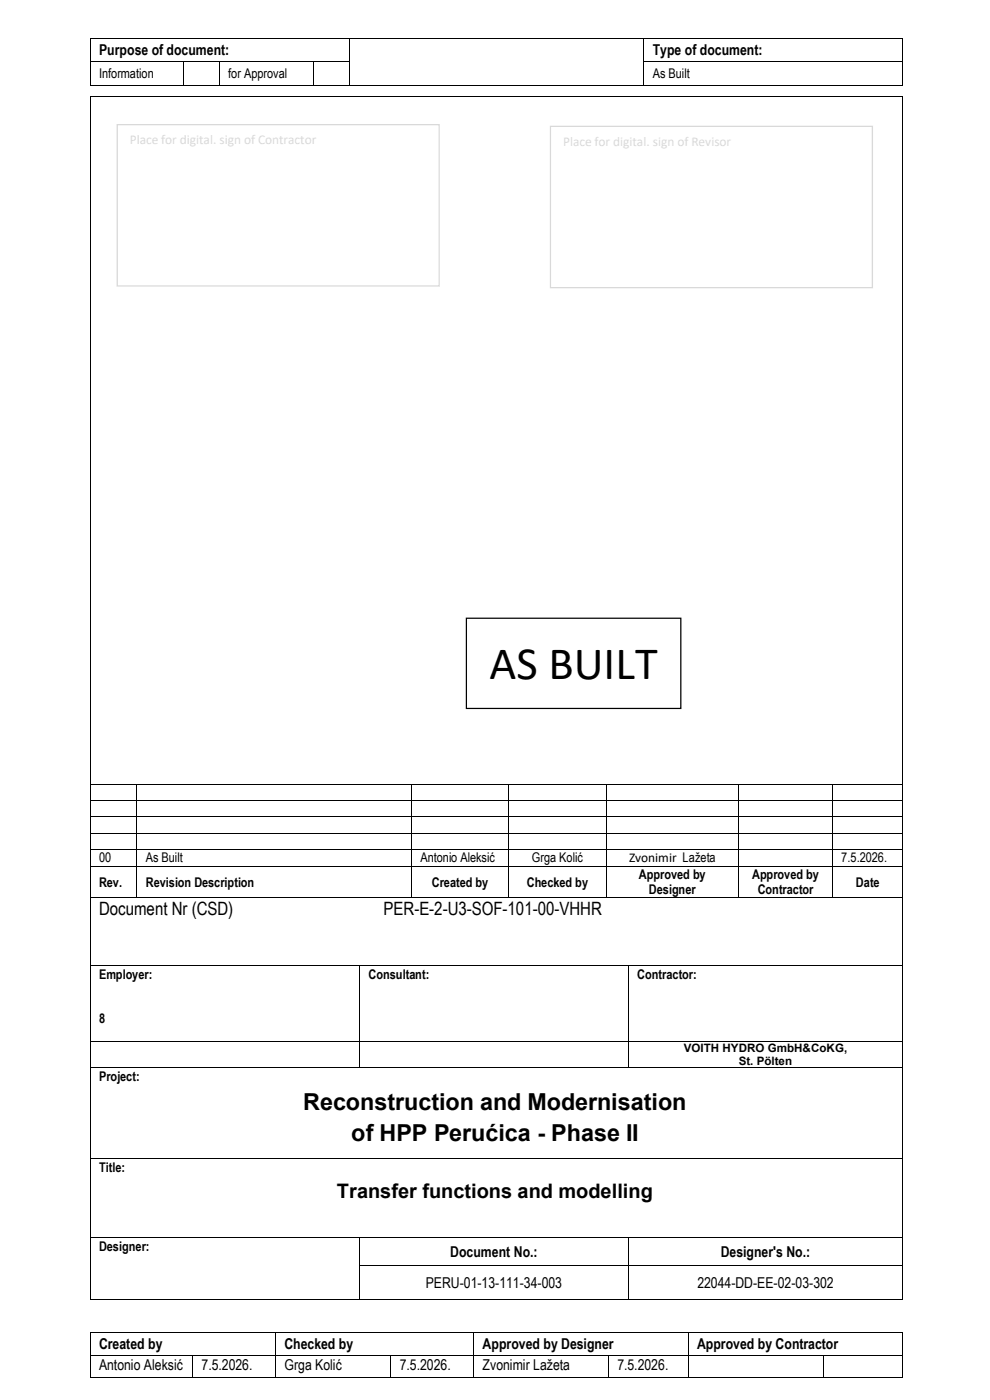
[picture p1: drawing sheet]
<svg xmlns="http://www.w3.org/2000/svg" width="210mm" height="297mm" viewBox="0 0 210 297" stroke-linecap="round" stroke-linejoin="round" font-family="sans-serif">
<defs><g id="words">
<text font-size="9.9" x="103.9" y="144.1">AS BUILT</text>
<g font-size="5">
<text x="64.3" y="235.4">Reconstruction and Modernisation</text>
<text x="74.5" y="242">of HPP Perućica - Phase II</text>
</g>
<text font-size="4.2" x="71.5" y="254.1">Transfer functions and modelling</text>
<g font-size="3.9">
<text x="21" y="194.2">Document Nr (CSD)</text>
<text x="81.4" y="194.2">PER-E-2-U3-SOF-101-00-VHHR</text>
</g>
<g font-size="3.2">
<text x="21" y="11.8">Purpose of document:</text>
<text x="138.5" y="11.8">Type of document:</text>
<text x="95.5" y="266.6">Document No.:</text>
<text x="152.9" y="266.6">Designer's No.:</text>
<text x="90.3" y="273.3">PERU-01-13-111-34-003</text>
<text x="147.9" y="273.3">22044-DD-EE-02-03-302</text>
<text x="21" y="286.2">Created by</text>
<text x="60.3" y="286.2">Checked by</text>
<text x="102.4" y="286.2">Approved by Designer</text>
<text x="147.9" y="286.2">Approved by Contractor</text>
<text x="21" y="290.6">Antonio Aleksić</text>
<text x="42.8" y="290.6">7.5.2026.</text>
<text x="60.3" y="290.6">Grga Kolić</text>
<text x="84.8" y="290.6">7.5.2026.</text>
<text x="102.4" y="290.6">Zvonimir Lažeta</text>
<text x="131" y="290.6">7.5.2026.</text>
</g>
<g font-size="2.8">
<text x="21" y="16.6">Information</text>
<text x="48.4" y="16.6">for Approval</text>
<text x="138.5" y="16.6">As Built</text>
<text x="21" y="182.9">00</text>
<text x="30.9" y="182.9">As Built</text>
<text x="89.2" y="182.9">Antonio Aleksić</text>
<text x="112.8" y="182.9">Grga Kolić</text>
<text x="133.5" y="182.9">Zvonimir Lažeta</text>
<text x="178.5" y="182.9">7.5.2026.</text>
<text x="21" y="188.1">Rev.</text>
<text x="30.9" y="188.1">Revision Description</text>
<text x="91.6" y="188.1">Created by</text>
<text x="111.7" y="188.1">Checked by</text>
<text x="135.5" y="186.5">Approved by</text>
<text x="137.7" y="189.7">Designer</text>
<text x="159.5" y="186.5">Approved by</text>
<text x="160.7" y="189.7">Contractor</text>
<text x="181.6" y="188.1">Date</text>
<text x="21" y="207.6">Employer:</text>
<text x="78.2" y="207.6">Consultant:</text>
<text x="135.2" y="207.6">Contractor:</text>
<text x="21" y="217">8</text>
<text x="21" y="229.3">Project:</text>
<text x="21" y="248.6">Title:</text>
<text x="21" y="265.3">Designer:</text>
</g>
<g font-size="2.5">
<text x="145.1" y="223.1">VOITH HYDRO GmbH&amp;CoKG,</text>
<text x="156.7" y="226">St. Pölten</text>
</g>
</g></defs>
<g fill="#000">
<path d="M19 8h.2v.2h-.2z" fill-rule="evenodd"/>
<path d="M19 8h.2v.2h-.2z" fill-rule="evenodd"/>
<path d="M19 13h.2v.2h-.2z" fill-rule="evenodd"/>
<path d="M19 18h.2v.2h-.2z" fill-rule="evenodd"/>
<path d="M19 18h.2v.2h-.2z" fill-rule="evenodd"/>
<path d="M38.9 13h.1v.2h-.1z" fill-rule="evenodd"/>
<path d="M38.9 18h.1v.2h-.1z" fill-rule="evenodd"/>
<path d="M46.4 13h.2v.2h-.2z" fill-rule="evenodd"/>
<path d="M46.4 18h.2v.2h-.2z" fill-rule="evenodd"/>
<path d="M66.5 13h.2v.2h-.2z" fill-rule="evenodd"/>
<path d="M66.5 18h.2v.2h-.2z" fill-rule="evenodd"/>
<path d="M74 8h.1v.2h-.1z" fill-rule="evenodd"/>
<path d="M74 13h.1v.2h-.1z" fill-rule="evenodd"/>
<path d="M74 18h.1v.2h-.1z" fill-rule="evenodd"/>
<path d="M136.5 8h.1v.2h-.1z" fill-rule="evenodd"/>
<path d="M136.5 13h.1v.2h-.1z" fill-rule="evenodd"/>
<path d="M136.5 18h.1v.2h-.1z" fill-rule="evenodd"/>
<path d="M191.5 8h.1v.2h-.1z" fill-rule="evenodd"/>
<path d="M191.5 8h.1v.2h-.1z" fill-rule="evenodd"/>
<path d="M191.5 13h.1v.2h-.1z" fill-rule="evenodd"/>
<path d="M191.5 18h.1v.2h-.1z" fill-rule="evenodd"/>
<path d="M191.5 18h.1v.2h-.1z" fill-rule="evenodd"/>
<path d="M19 20.3h.2v.2h-.2z" fill-rule="evenodd"/>
<path d="M19 20.3h.2v.2h-.2z" fill-rule="evenodd"/>
<path d="M191.5 20.3h.1v.2h-.1z" fill-rule="evenodd"/>
<path d="M191.5 20.3h.1v.2h-.1z" fill-rule="evenodd"/>
<path d="M19 166.4h.2v.2h-.2z" fill-rule="evenodd"/>
<path d="M19 169.8h.2v.2h-.2z" fill-rule="evenodd"/>
<path d="M19 173.2h.2v.2h-.2z" fill-rule="evenodd"/>
<path d="M19 176.6h.2v.2h-.2z" fill-rule="evenodd"/>
<path d="M28.9 166.4h.2v.2h-.2z" fill-rule="evenodd"/>
<path d="M28.9 169.8h.2v.2h-.2z" fill-rule="evenodd"/>
<path d="M28.9 173.2h.2v.2h-.2z" fill-rule="evenodd"/>
<path d="M28.9 176.6h.2v.2h-.2z" fill-rule="evenodd"/>
<path d="M87.2 166.4h.2v.2h-.2z" fill-rule="evenodd"/>
<path d="M87.2 169.8h.2v.2h-.2z" fill-rule="evenodd"/>
<path d="M87.2 173.2h.2v.2h-.2z" fill-rule="evenodd"/>
<path d="M87.2 176.6h.2v.2h-.2z" fill-rule="evenodd"/>
<path d="M107.8 166.4h.2v.2h-.2z" fill-rule="evenodd"/>
<path d="M107.8 169.8h.2v.2h-.2z" fill-rule="evenodd"/>
<path d="M107.8 173.2h.2v.2h-.2z" fill-rule="evenodd"/>
<path d="M107.8 176.6h.2v.2h-.2z" fill-rule="evenodd"/>
<path d="M128.5 166.4h.2v.2h-.2z" fill-rule="evenodd"/>
<path d="M128.5 169.8h.2v.2h-.2z" fill-rule="evenodd"/>
<path d="M128.5 173.2h.2v.2h-.2z" fill-rule="evenodd"/>
<path d="M128.5 176.6h.2v.2h-.2z" fill-rule="evenodd"/>
<path d="M156.6 166.4h.2v.2h-.2z" fill-rule="evenodd"/>
<path d="M156.6 169.8h.2v.2h-.2z" fill-rule="evenodd"/>
<path d="M156.6 173.2h.2v.2h-.2z" fill-rule="evenodd"/>
<path d="M156.6 176.6h.2v.2h-.2z" fill-rule="evenodd"/>
<path d="M176.5 166.4h.2v.2h-.2z" fill-rule="evenodd"/>
<path d="M176.5 169.8h.2v.2h-.2z" fill-rule="evenodd"/>
<path d="M176.5 173.2h.2v.2h-.2z" fill-rule="evenodd"/>
<path d="M176.5 176.6h.2v.2h-.2z" fill-rule="evenodd"/>
<path d="M191.5 166.4h.1v.2h-.1z" fill-rule="evenodd"/>
<path d="M191.5 169.8h.1v.2h-.1z" fill-rule="evenodd"/>
<path d="M191.5 173.2h.1v.2h-.1z" fill-rule="evenodd"/>
<path d="M191.5 176.6h.1v.2h-.1z" fill-rule="evenodd"/>
<path d="M19 180.1h.2v.1h-.2z" fill-rule="evenodd"/>
<path d="M19 183.7h.2v.1h-.2z" fill-rule="evenodd"/>
<path d="M19 190.3h.2v.2h-.2z" fill-rule="evenodd"/>
<path d="M28.9 180.1h.2v.1h-.2z" fill-rule="evenodd"/>
<path d="M28.9 183.7h.2v.1h-.2z" fill-rule="evenodd"/>
<path d="M28.9 190.3h.2v.2h-.2z" fill-rule="evenodd"/>
<path d="M87.2 180.1h.2v.1h-.2z" fill-rule="evenodd"/>
<path d="M87.2 183.7h.2v.1h-.2z" fill-rule="evenodd"/>
<path d="M87.2 190.3h.2v.2h-.2z" fill-rule="evenodd"/>
<path d="M107.8 180.1h.2v.1h-.2z" fill-rule="evenodd"/>
<path d="M107.8 183.7h.2v.1h-.2z" fill-rule="evenodd"/>
<path d="M107.8 190.3h.2v.2h-.2z" fill-rule="evenodd"/>
<path d="M128.5 180.1h.2v.1h-.2z" fill-rule="evenodd"/>
<path d="M128.5 183.7h.2v.1h-.2z" fill-rule="evenodd"/>
<path d="M128.5 190.3h.2v.2h-.2z" fill-rule="evenodd"/>
<path d="M156.6 180.1h.2v.1h-.2z" fill-rule="evenodd"/>
<path d="M156.6 183.7h.2v.1h-.2z" fill-rule="evenodd"/>
<path d="M156.6 190.3h.2v.2h-.2z" fill-rule="evenodd"/>
<path d="M176.5 180.1h.2v.1h-.2z" fill-rule="evenodd"/>
<path d="M176.5 183.7h.2v.1h-.2z" fill-rule="evenodd"/>
<path d="M176.5 190.3h.2v.2h-.2z" fill-rule="evenodd"/>
<path d="M191.5 180.1h.1v.1h-.1z" fill-rule="evenodd"/>
<path d="M191.5 183.7h.1v.1h-.1z" fill-rule="evenodd"/>
<path d="M191.5 190.3h.1v.2h-.1z" fill-rule="evenodd"/>
<path d="M19 204.8h.2v.2h-.2z" fill-rule="evenodd"/>
<path d="M19 204.8h.2v.2h-.2z" fill-rule="evenodd"/>
<path d="M76.2 204.8h.2v.2h-.2z" fill-rule="evenodd"/>
<path d="M133.2 204.8h.2v.2h-.2z" fill-rule="evenodd"/>
<path d="M191.5 204.8h.1v.2h-.1z" fill-rule="evenodd"/>
<path d="M191.5 204.8h.1v.2h-.1z" fill-rule="evenodd"/>
<path d="M19 220.9h.2v.2h-.2z" fill-rule="evenodd"/>
<path d="M19 220.9h.2v.2h-.2z" fill-rule="evenodd"/>
<path d="M19 226.5h.2v.1h-.2z" fill-rule="evenodd"/>
<path d="M76.2 226.5h.2v.1h-.2z" fill-rule="evenodd"/>
<path d="M133.2 226.5h.2v.1h-.2z" fill-rule="evenodd"/>
<path d="M191.5 220.9h.1v.2h-.1z" fill-rule="evenodd"/>
<path d="M191.5 220.9h.1v.2h-.1z" fill-rule="evenodd"/>
<path d="M191.5 226.5h.1v.1h-.1z" fill-rule="evenodd"/>
<path d="M19 245.8h.2v.1h-.2z" fill-rule="evenodd"/>
<path d="M191.5 245.8h.1v.1h-.1z" fill-rule="evenodd"/>
<path d="M19 262.5h.2v.2h-.2z" fill-rule="evenodd"/>
<path d="M19 268.4h.2v.2h-.2z" fill-rule="evenodd"/>
<path d="M19 275.6h.2v.2h-.2z" fill-rule="evenodd"/>
<path d="M19 275.6h.2v.2h-.2z" fill-rule="evenodd"/>
<path d="M76.2 262.5h.2v.2h-.2z" fill-rule="evenodd"/>
<path d="M76.2 268.4h.2v.2h-.2z" fill-rule="evenodd"/>
<path d="M76.2 275.6h.2v.2h-.2z" fill-rule="evenodd"/>
<path d="M133.2 262.5h.2v.2h-.2z" fill-rule="evenodd"/>
<path d="M133.2 268.4h.2v.2h-.2z" fill-rule="evenodd"/>
<path d="M133.2 275.6h.2v.2h-.2z" fill-rule="evenodd"/>
<path d="M191.5 262.5h.1v.2h-.1z" fill-rule="evenodd"/>
<path d="M191.5 268.4h.1v.2h-.1z" fill-rule="evenodd"/>
<path d="M191.5 275.6h.1v.2h-.1z" fill-rule="evenodd"/>
<path d="M191.5 275.6h.1v.2h-.1z" fill-rule="evenodd"/>
<path d="M19 282.5h.2v.2h-.2z" fill-rule="evenodd"/>
<path d="M19 282.5h.2v.2h-.2z" fill-rule="evenodd"/>
<path d="M19 287.4h.2v.2h-.2z" fill-rule="evenodd"/>
<path d="M19 292.1h.2v.2h-.2z" fill-rule="evenodd"/>
<path d="M19 292.1h.2v.2h-.2z" fill-rule="evenodd"/>
<path d="M40.8 287.4h.1v.2h-.1z" fill-rule="evenodd"/>
<path d="M40.8 292.1h.1v.2h-.1z" fill-rule="evenodd"/>
<path d="M58.4 282.5h.1v.2h-.1z" fill-rule="evenodd"/>
<path d="M58.4 287.4h.1v.2h-.1z" fill-rule="evenodd"/>
<path d="M58.4 292.1h.1v.2h-.1z" fill-rule="evenodd"/>
<path d="M82.8 287.4h.2v.2h-.2z" fill-rule="evenodd"/>
<path d="M82.8 292.1h.2v.2h-.2z" fill-rule="evenodd"/>
<path d="M100.4 282.5h.2v.2h-.2z" fill-rule="evenodd"/>
<path d="M100.4 287.4h.2v.2h-.2z" fill-rule="evenodd"/>
<path d="M100.4 292.1h.2v.2h-.2z" fill-rule="evenodd"/>
<path d="M129 287.4h.1v.2h-.1z" fill-rule="evenodd"/>
<path d="M129 292.1h.1v.2h-.1z" fill-rule="evenodd"/>
<path d="M145.9 282.5h.1v.2h-.1z" fill-rule="evenodd"/>
<path d="M145.9 287.4h.1v.2h-.1z" fill-rule="evenodd"/>
<path d="M145.9 292.1h.1v.2h-.1z" fill-rule="evenodd"/>
<path d="M174.5 287.4h.2v.2h-.2z" fill-rule="evenodd"/>
<path d="M174.5 292.1h.2v.2h-.2z" fill-rule="evenodd"/>
<path d="M191.5 282.5h.1v.2h-.1z" fill-rule="evenodd"/>
<path d="M191.5 282.5h.1v.2h-.1z" fill-rule="evenodd"/>
<path d="M191.5 287.4h.1v.2h-.1z" fill-rule="evenodd"/>
<path d="M191.5 292.1h.1v.2h-.1z" fill-rule="evenodd"/>
<path d="M191.5 292.1h.1v.2h-.1z" fill-rule="evenodd"/>
</g>
<g fill="none" stroke="#000" stroke-width=".21">
<path d="M19.1 8.2v4.8M19.1 13.2v4.8M19.2 8.1h54.8M19.2 13.1h19.7M19.2 18.1h19.7M39 13.2v4.8M39 13.1h7.4M39 18.1h7.4M46.5 13.2v4.8M46.6 13.1h19.9M46.6 18.1h19.9M66.6 13.2v4.8"/>
<path d="M66.7 13.1h7.3M66.7 18.1h7.3M74.1 8.2v4.8M74.1 13.2v4.8M74.1 8.1h62.4M74.1 18.1h62.4M136.6 8.2v4.8M136.6 13.2v4.8M136.6 8.1h54.9M136.6 13.1h54.9M136.6 18.1h54.9M191.6 8.2v4.8"/>
<path d="M191.6 13.2v4.8M19.1 20.5v145.9M19.2 20.4h172.3M191.6 20.5v145.9M19.1 166.6v3.2M19.1 170v3.2M19.1 173.4v3.2M19.1 176.8v3.3M19.2 166.5h9.7M19.2 169.9h9.7M19.2 173.3h9.7M19.2 176.7h9.7"/>
<path d="M29 166.6v3.2M29 170v3.2M29 173.4v3.2M29 176.8v3.3M29.1 166.5h58.1M29.1 169.9h58.1M29.1 173.3h58.1M29.1 176.7h58.1M87.3 166.6v3.2M87.3 170v3.2M87.3 173.4v3.2M87.3 176.8v3.3"/>
<path d="M87.4 166.5h20.4M87.4 169.9h20.4M87.4 173.3h20.4M87.4 176.7h20.4M107.9 166.6v3.2M107.9 170v3.2M107.9 173.4v3.2M107.9 176.8v3.3M108 166.5h20.5M108 169.9h20.5M108 173.3h20.5M108 176.7h20.5"/>
<path d="M128.6 166.6v3.2M128.6 170v3.2M128.6 173.4v3.2M128.6 176.8v3.3M128.7 166.5h27.9M128.7 169.9h27.9M128.7 173.3h27.9M128.7 176.7h27.9M156.7 166.6v3.2M156.7 170v3.2M156.7 173.4v3.2M156.7 176.8v3.3"/>
<path d="M156.8 166.5h19.7M156.8 169.9h19.7M156.8 173.3h19.7M156.8 176.7h19.7M176.6 166.6v3.2M176.6 170v3.2M176.6 173.4v3.2M176.6 176.8v3.3M176.7 166.5h14.8M176.7 169.9h14.8M176.7 173.3h14.8M176.7 176.7h14.8"/>
<path d="M191.6 166.6v3.2M191.6 170v3.2M191.6 173.4v3.2M191.6 176.8v3.3M19.1 180.2v3.5M19.1 183.8v6.5M19.1 190.5v36M19.2 180.2h9.7M19.2 183.8h9.7M19.2 190.4h9.7M29 180.2v3.5M29 183.8v6.5"/>
<path d="M29.1 180.2h58.1M29.1 183.8h58.1M29.1 190.4h58.1M87.3 180.2v3.5M87.3 183.8v6.5M87.4 180.2h20.4M87.4 183.8h20.4M87.4 190.4h20.4M107.9 180.2v3.5M107.9 183.8v6.5M108 180.2h20.5M108 183.8h20.5"/>
<path d="M108 190.4h20.5M128.6 180.2v3.5M128.6 183.8v6.5M128.7 180.2h27.9M128.7 183.8h27.9M128.7 190.4h27.9M156.7 180.2v3.5M156.7 183.8v6.5M156.8 180.2h19.7M156.8 183.8h19.7M156.8 190.4h19.7M176.6 180.2v3.5"/>
<path d="M176.6 183.8v6.5M176.7 180.2h14.8M176.7 183.8h14.8M176.7 190.4h14.8M191.6 180.2v3.5M191.6 183.8v6.5M191.6 190.5v36M19.2 204.9h57M76.3 205v21.5M76.4 204.9h56.8M133.3 205v21.5M133.4 204.9h58.1"/>
<path d="M19.1 226.6v19.2M19.2 221h172.3M19.2 226.6h57M76.4 226.6h56.8M133.4 226.6h58.1M191.6 226.6v19.2M19.1 245.9v16.6M19.2 245.9h172.3M191.6 245.9v16.6M19.1 262.7v5.7M19.1 268.6v7M19.2 262.6h57"/>
<path d="M19.2 275.7h57M76.3 262.7v5.7M76.3 268.6v7M76.4 262.6h56.8M76.4 268.5h56.8M76.4 275.7h56.8M133.3 262.7v5.7M133.3 268.6v7M133.4 262.6h58.1M133.4 268.5h58.1M133.4 275.7h58.1M191.6 262.7v5.7"/>
<path d="M191.6 268.6v7M19.1 282.7v4.7M19.1 287.6v4.5M19.2 282.6h39.2M19.2 287.5h21.6M19.2 292.2h21.6M40.9 287.6v4.5M40.9 287.5h17.5M40.9 292.2h17.5M58.4 282.7v4.7M58.4 287.6v4.5M58.5 282.6h41.9"/>
<path d="M58.5 287.5h24.3M58.5 292.2h24.3M82.9 287.6v4.5M83 287.5h17.4M83 292.2h17.4M100.5 282.7v4.7M100.5 287.6v4.5M100.6 282.6h45.3M100.6 287.5h28.4M100.6 292.2h28.4M129.1 287.6v4.5M129.1 287.5h16.8"/>
<path d="M129.1 292.2h16.8M146 282.7v4.7M146 287.6v4.5M146 282.6h45.5M146 287.5h28.5M146 292.2h28.5M174.6 287.6v4.5M174.7 287.5h16.8M174.7 292.2h16.8M191.6 282.7v4.7M191.6 287.6v4.5"/>
</g>
<path d="M24.9 26.5h68.3v34.2h-68.3z" fill-rule="evenodd" fill="#fff"/>
<path d="M24.9 26.5h68.3v34.2h-68.3z" fill="none" stroke="#d9d9d9" stroke-width=".26"/>
<path d="M116.8 26.8h68.3v34.2h-68.3z" fill-rule="evenodd" fill="#fff"/>
<path d="M116.8 26.8h68.3v34.2h-68.3z" fill="none" stroke="#d9d9d9" stroke-width=".26"/>
<path d="M98.9 131.2h45.5v19.1h-45.5z" fill-rule="evenodd" fill="#fff"/>
<path d="M98.9 131.2h45.5v19.1h-45.5z" fill="none" stroke="#000" stroke-width=".26"/>
<use href="#words"/>
</svg>
